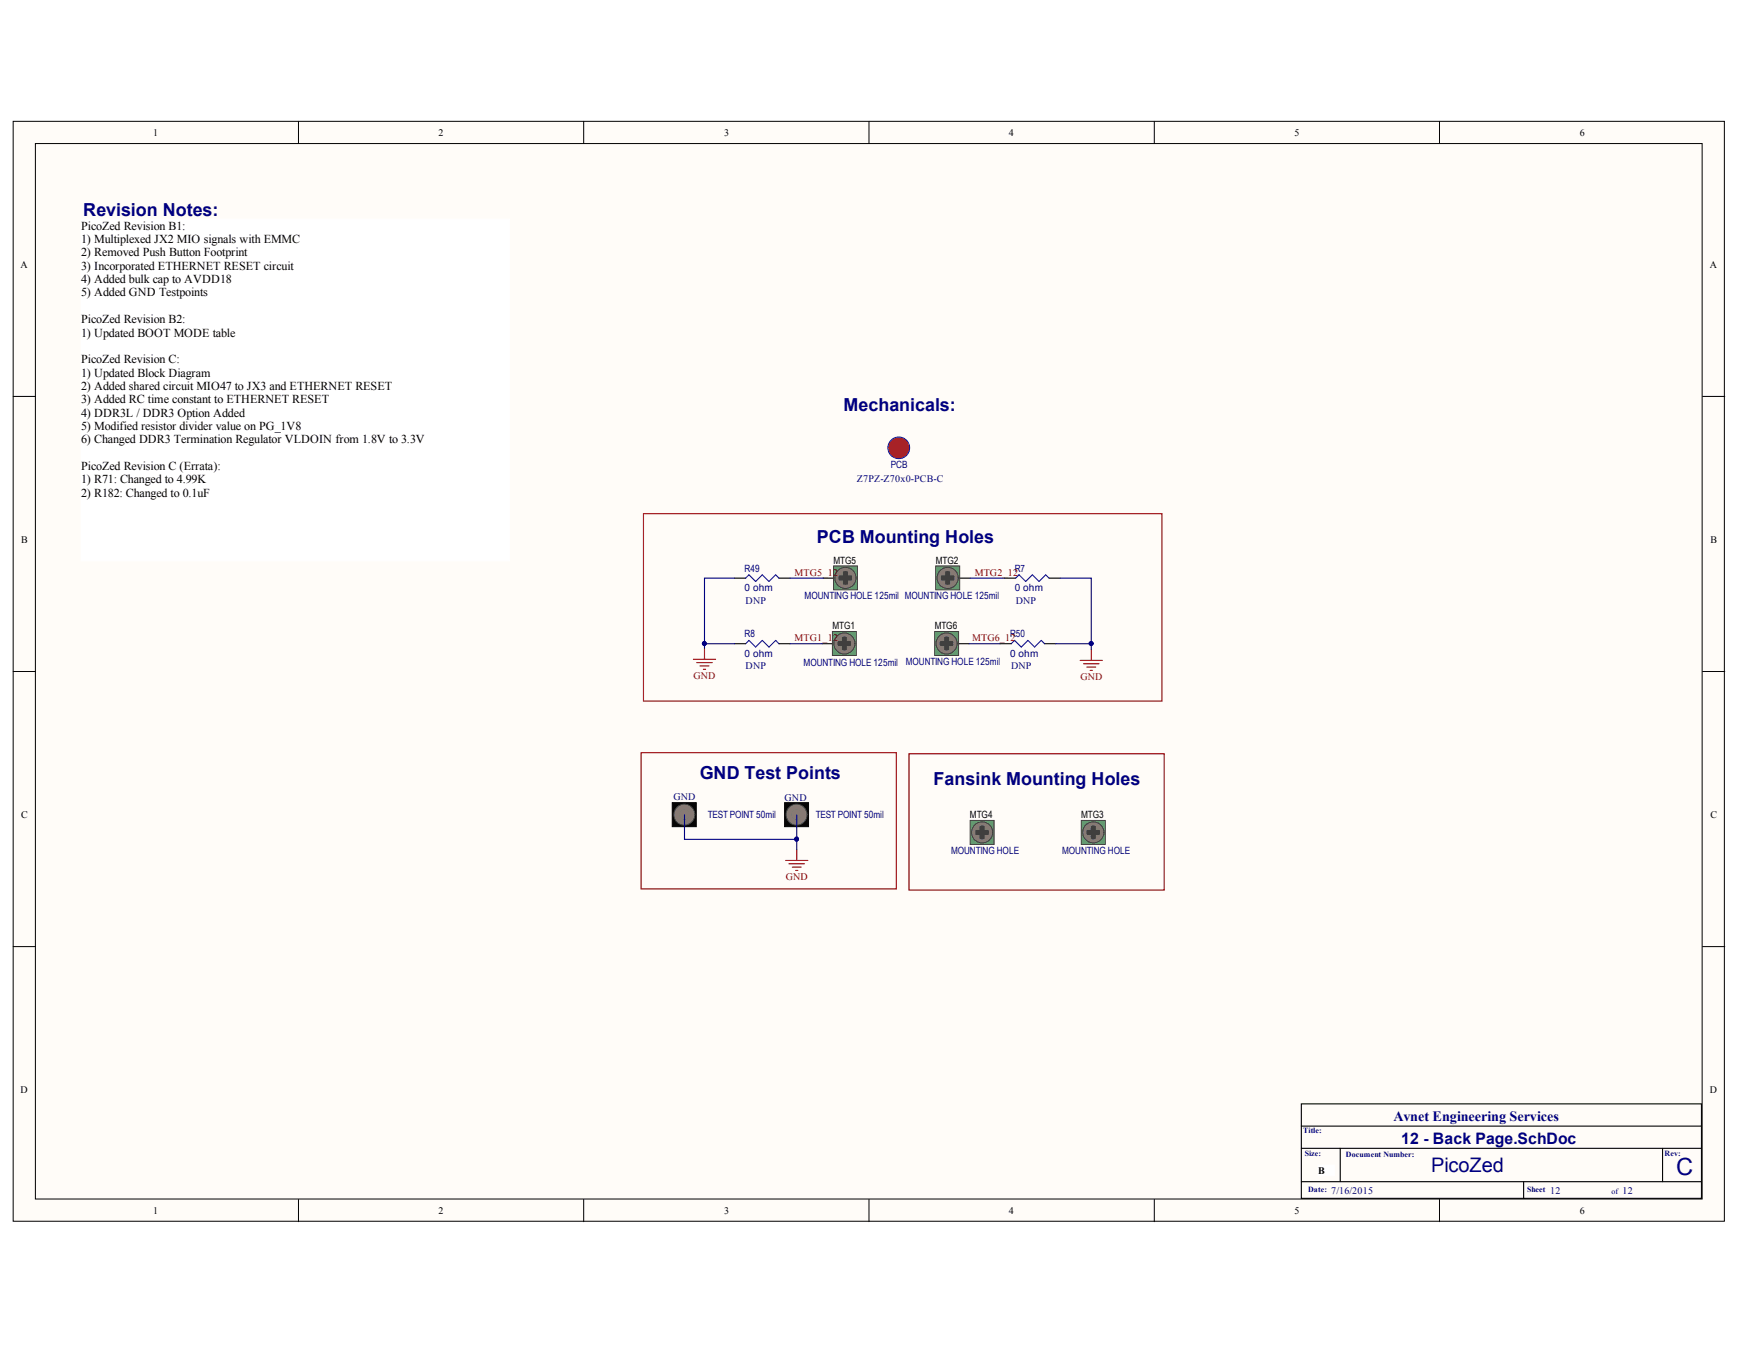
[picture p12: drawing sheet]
<svg xmlns="http://www.w3.org/2000/svg" width="279mm" height="216mm" viewBox="0 0 279 216" stroke-linecap="round" stroke-linejoin="round" font-family="sans-serif">
<defs><g id="words">
<text font-size="3.8" fill="#000080" x="269.1" y="188.7">C</text>
<text font-size="3.2" fill="#000080" x="229.8" y="188.1">PicoZed</text>
<g font-size="2.9" fill="#000080">
<text x="13.4" y="34.7">Revision Notes:</text>
<text x="135.5" y="65.9">Mechanicals:</text>
<text x="131.1" y="87.2">PCB Mounting Holes</text>
<text x="112.4" y="125">GND Test Points</text>
<text x="149.9" y="125.9">Fansink Mounting Holes</text>
</g>
<text font-size="2.5" fill="#000080" x="225" y="183.6">12 - Back Page.SchDoc</text>
<text font-size="2.3" fill="#000080" x="223.7" y="179.9">Avnet Engineering Services</text>
<g font-size="1.9">
<text x="13" y="36.9">PicoZed Revision B1:</text>
<text x="13" y="39.1">1) Multiplexed JX2 MIO signals with EMMC</text>
<text x="13" y="41.2">2) Removed Push Button Footprint</text>
<text x="13" y="43.3">3) Incorporated ETHERNET RESET circuit</text>
<text x="13" y="45.5">4) Added bulk cap to AVDD18</text>
<text x="13" y="47.6">5) Added GND Testpoints</text>
<text x="13" y="51.9">PicoZed Revision B2:</text>
<text x="13" y="54">1) Updated BOOT MODE table</text>
<text x="13" y="58.3">PicoZed Revision C:</text>
<text x="13" y="60.4">1) Updated Block Diagram</text>
<text x="13" y="62.6">2) Added shared circuit MIO47 to JX3 and ETHERNET RESET</text>
<text x="13" y="64.8">3) Added RC time constant to ETHERNET RESET</text>
<text x="13" y="66.9">4) DDR3L / DDR3 Option Added</text>
<text x="13" y="69">5) Modified resistor divider value on PG_1V8</text>
<text x="13" y="71.2">6) Changed DDR3 Termination Regulator VLDOIN from 1.8V to 3.3V</text>
<text x="13" y="75.4">PicoZed Revision C (Errata):</text>
<text x="13" y="77.6">1) R71: Changed to 4.99K</text>
<text x="13" y="79.7">2) R182: Changed to 0.1uF</text>
</g>
<g font-size="1.6">
<text x="24.6" y="21.8">1</text>
<text x="70.4" y="21.8">2</text>
<text x="116.3" y="21.8">3</text>
<text x="162" y="21.8">4</text>
<text x="207.8" y="21.8">5</text>
<text x="253.7" y="21.8">6</text>
<text x="3.3" y="43">A</text>
<text x="274.6" y="43">A</text>
<text x="3.4" y="87.2">B</text>
<text x="274.6" y="87.2">B</text>
<text x="133.9" y="90.5">MTG5</text>
<text x="150.3" y="90.5">MTG2</text>
<text x="133.7" y="101">MTG1</text>
<text x="150.1" y="101">MTG6</text>
<text x="3.4" y="131.3">C</text>
<text x="155.8" y="131.4">MTG4</text>
<text x="173.6" y="131.4">MTG3</text>
<text x="274.6" y="131.3">C</text>
<text x="3.3" y="175.5">D</text>
<text x="274.6" y="175.5">D</text>
<text x="211.6" y="188.4">B</text>
<text x="24.6" y="194.8">1</text>
<text x="70.4" y="194.8">2</text>
<text x="116.3" y="194.8">3</text>
<text x="162" y="194.8">4</text>
<text x="207.8" y="194.8">5</text>
<text x="253.7" y="194.8">6</text>
</g>
<g font-size="1.6" fill="#000080">
<text x="137.6" y="77.4">Z7PZ-Z70x0-PCB-C</text>
<text x="143.1" y="75.1">PCB</text>
<text x="119.6" y="94.9">0 ohm</text>
<text x="119.6" y="91.8">R49</text>
<text x="162.9" y="94.9">0 ohm</text>
<text x="162.9" y="91.8">R7</text>
<text x="119.7" y="97">DNP</text>
<text x="129.2" y="96.2">MOUNTING HOLE 125mil MOUNTING HOLE 125mil</text>
<text x="163.1" y="97">DNP</text>
<text x="119.6" y="105.5">0 ohm</text>
<text x="119.6" y="102.3">R8</text>
<text x="119.7" y="107.4">DNP</text>
<text x="129" y="106.9">MOUNTING HOLE 125mil</text>
<text x="145.4" y="106.8">MOUNTING HOLE 125mil</text>
<text x="162.2" y="105.5">0 ohm</text>
<text x="162.2" y="102.3">R50</text>
<text x="162.4" y="107.4">DNP</text>
<text x="108.1" y="128.5">GND</text>
<text x="113.6" y="131.4">TEST POINT 50mil</text>
<text x="126" y="128.7">GND</text>
<text x="131" y="131.4">TEST POINT 50mil</text>
<text x="152.7" y="137.1">MOUNTING HOLE</text>
<text x="170.6" y="137.1">MOUNTING HOLE</text>
<text x="213.8" y="191.6">7/16/2015</text>
<text x="248.9" y="191.6">12</text>
<text x="260.5" y="191.6">12</text>
</g>
<g font-size="1.6" fill="#800000">
<text x="127.6" y="92.5">MTG5_12</text>
<text x="156.5" y="92.5">MTG2_12</text>
<text x="127.6" y="103">MTG1_1</text>
<text x="133.8" y="103">2</text>
<text x="156.1" y="103">MTG6_12</text>
<text x="111.4" y="109">GND</text>
<text x="173.5" y="109.2">GND</text>
<text x="126.2" y="141.3">GND</text>
</g>
<g font-size="1.3" fill="#000080">
<text x="209.3" y="181.9">Title:</text>
<text x="209.5" y="185.6">Size:</text>
<text x="216.1" y="185.8">Document Number:</text>
<text x="267.3" y="185.6">Rev:</text>
<text x="210" y="191.4">Date:</text>
<text x="245.2" y="191.4">Sheet</text>
<text x="258.7" y="191.7">of</text>
</g>
</g></defs>
<g fill="#fffcf8" stroke="#000" stroke-width=".16">
<path d="M2.1 19.5h274.8v176.5h-274.8z"/>
<path d="M5.7 23h267.6v169.5h-267.6z"/>
</g>
<g fill="none" stroke="#000" stroke-width=".16">
<path d="M47.9 19.5v3.5M93.7 19.5v3.5M139.5 19.5v3.5M185.4 19.5v3.5M231.1 19.5v3.5M2.1 63.6h3.6M273.4 63.6h3.6M2.1 107.8h3.6M273.4 107.8h3.6M2.1 151.9h3.6M273.4 151.9h3.6M47.9 192.5v3.6"/>
<path d="M93.7 192.5v3.6M139.5 192.5v3.6M185.4 192.5v3.6M231.1 192.5v3.6"/>
</g>
<path d="M209 177.2h64.2v15.2h-64.2zM209 180.8h64.2M209 184.3h64.2M209 189.7h64.2M215.2 184.3v5.4M244.7 189.7v2.7M267 184.3v5.4" fill="none" stroke="#000" stroke-width=".18"/>
<path d="M211.6 187h2.6v1.7h-2.6z" fill="#fff" stroke="#fff" stroke-width=".16"/>
<circle cx="144.3" cy="71.9" r="1.74" fill="#ee0e22" stroke="#00f" stroke-width=".16"/>
<path d="M103.3 82.5h83.3v30h-83.3z" fill="none" stroke="#800000" stroke-width=".18"/>
<path d="M155.8 131.7h3.8v3.9h-3.8z" fill="#3bb253" stroke="#443c3e" stroke-width=".16"/>
<g fill="none" stroke="#857a74" stroke-width=".89">
<circle cx="157.7" cy="133.6" r="1.23"/>
<circle cx="157.7" cy="133.6" r=".39"/>
</g>
<g fill="#443c3e" stroke="#443c3e" stroke-width=".16">
<path d="M156.5 133.3h2.4v.6h-2.4z"/>
<path d="M157.4 132.4h.6v2.4h-.6z"/>
</g>
<circle cx="157.7" cy="133.6" r="1.37" fill="none" stroke="#857a74" stroke-width=".54"/>
<circle cx="157.7" cy="133.6" r="1.69" fill="none" stroke="#443c3e" stroke-width=".16"/>
<path d="M173.6 131.7h3.9v3.9h-3.9z" fill="#3bb253" stroke="#443c3e" stroke-width=".16"/>
<g fill="none" stroke="#857a74" stroke-width=".89">
<circle cx="175.6" cy="133.6" r="1.23"/>
<circle cx="175.6" cy="133.6" r=".39"/>
</g>
<g fill="#443c3e" stroke="#443c3e" stroke-width=".16">
<path d="M174.3 133.3h2.5v.6h-2.5z"/>
<path d="M175.2 132.4h.7v2.4h-.7z"/>
</g>
<circle cx="175.6" cy="133.6" r="1.37" fill="none" stroke="#857a74" stroke-width=".54"/>
<circle cx="175.6" cy="133.6" r="1.69" fill="none" stroke="#443c3e" stroke-width=".16"/>
<path d="M146 121h40.9v21.9h-40.9z" fill="none" stroke="#800000" stroke-width=".18"/>
<path d="M13 35.2h68.8v54.8h-68.8z" fill="#fff" stroke="#fff" stroke-width=".16"/>
<path d="M132.2 92.8h5.4" fill="none" stroke="#000" stroke-width=".18"/>
<path d="M133.8 90.8h3.9v3.9h-3.9z" fill="#3bb253" stroke="#443c3e" stroke-width=".16"/>
<g fill="none" stroke="#857a74" stroke-width=".89">
<circle cx="135.8" cy="92.8" r=".39"/>
<circle cx="135.8" cy="92.8" r="1.23"/>
</g>
<g fill="#443c3e" stroke="#443c3e" stroke-width=".16">
<path d="M134.6 92.4h2.4v.7h-2.4z"/>
<path d="M135.4 91.6h.7v2.4h-.7z"/>
</g>
<circle cx="135.8" cy="92.8" r="1.37" fill="none" stroke="#857a74" stroke-width=".54"/>
<circle cx="135.8" cy="92.8" r="1.7" fill="none" stroke="#443c3e" stroke-width=".16"/>
<path d="M150.4 92.8h5.4" fill="none" stroke="#000" stroke-width=".18"/>
<path d="M150.2 90.8h3.9v3.9h-3.9z" fill="#3bb253" stroke="#443c3e" stroke-width=".16"/>
<g fill="none" stroke="#857a74" stroke-width=".89">
<circle cx="152.2" cy="92.8" r=".39"/>
<circle cx="152.2" cy="92.8" r="1.23"/>
</g>
<g fill="#443c3e" stroke="#443c3e" stroke-width=".16">
<path d="M151 92.4h2.4v.7h-2.4z"/>
<path d="M151.9 91.6h.6v2.4h-.6z"/>
</g>
<circle cx="152.2" cy="92.8" r="1.37" fill="none" stroke="#857a74" stroke-width=".54"/>
<circle cx="152.2" cy="92.8" r="1.7" fill="none" stroke="#443c3e" stroke-width=".16"/>
<path d="M150.2 103.3h5.4" fill="none" stroke="#000" stroke-width=".18"/>
<path d="M150.1 101.4h3.8v3.8h-3.8z" fill="#3bb253" stroke="#443c3e" stroke-width=".16"/>
<g fill="none" stroke="#857a74" stroke-width=".89">
<circle cx="152" cy="103.3" r=".39"/>
<circle cx="152" cy="103.3" r="1.23"/>
</g>
<g fill="#443c3e" stroke="#443c3e" stroke-width=".16">
<path d="M150.8 103h2.4v.6h-2.4z"/>
<path d="M151.7 102.1h.6v2.4h-.6z"/>
</g>
<circle cx="152" cy="103.3" r="1.37" fill="none" stroke="#857a74" stroke-width=".54"/>
<circle cx="152" cy="103.3" r="1.69" fill="none" stroke="#443c3e" stroke-width=".16"/>
<path d="M132 103.3h5.4" fill="none" stroke="#000" stroke-width=".18"/>
<path d="M133.7 101.4h3.8v3.8h-3.8z" fill="#3bb253" stroke="#443c3e" stroke-width=".16"/>
<g fill="none" stroke="#857a74" stroke-width=".89">
<circle cx="135.6" cy="103.3" r=".39"/>
<circle cx="135.6" cy="103.3" r="1.23"/>
<circle cx="109.9" cy="130.8" r="1.23"/>
<circle cx="109.9" cy="130.8" r=".39"/>
<circle cx="127.9" cy="130.8" r="1.23"/>
<circle cx="127.9" cy="130.8" r=".39"/>
</g>
<g fill="#443c3e" stroke="#443c3e" stroke-width=".16">
<path d="M134.4 103h2.4v.6h-2.4z"/>
<path d="M135.3 102.1h.6v2.4h-.6z"/>
</g>
<g fill="none" stroke="#857a74" stroke-width=".54">
<circle cx="135.6" cy="103.3" r="1.37"/>
<circle cx="109.9" cy="130.8" r="1.37"/>
<circle cx="127.9" cy="130.8" r="1.37"/>
</g>
<g fill="none" stroke="#443c3e" stroke-width=".16">
<circle cx="135.6" cy="103.3" r="1.69"/>
<circle cx="109.9" cy="130.8" r="1.69"/>
<circle cx="127.9" cy="130.8" r="1.69"/>
</g>
<path d="M119.7 92.8l.6-.5 1 1 1.1-1 1.1 1 1-1 .6 .5M163.1 92.8l.5-.5 1.1 1 1.1-1 1 1 1.1-1 .5 .5M119.7 103.3l.6-.5 1 1.1 1.1-1.1 1.1 1.1 1-1.1 .6 .5M162.4 103.3l.5-.5 1.1 1.1 1.1-1.1 1 1.1 1.1-1.1 .5 .5" fill="none" stroke="#00f" stroke-width=".18"/>
<path d="M117.9 92.8h1.8M125.1 92.8h1.8M161.3 92.8h1.8M168.4 92.8h1.8M117.9 103.3h1.8M125.1 103.3h1.8M160.6 103.3h1.8M167.7 103.3h1.8M109.9 129v1.8M127.9 129v1.8" fill="none" stroke="#000" stroke-width=".18"/>
<path d="M117.9 92.8h-4.8v10.5M126.9 92.8h5.3M155.8 92.8h5.5M170.2 92.8h5v10.5M117.9 103.3h-4.8v.7M126.9 103.3h5.1M155.6 103.3h5M169.5 103.3h5.7v.9M109.9 130.8v3.9h18v1.6M127.9 130.8v3.9" fill="none" stroke="#000080" stroke-width=".18"/>
<g fill="none" stroke="#800000" stroke-width=".18">
<path d="M111.3 105.8h3.6M111.9 106.4h2.5M112.4 106.9h1.4M112.9 107.4h.4M113.1 104v1.8M173.4 106h3.6M174 106.5h2.5M174.5 107.1h1.4M175.1 107.6h.3M175.2 104.2v1.8M103 120.8h40.9v21.9h-40.9zM126.2 138.1h3.5"/>
<path d="M126.7 138.7h2.5M127.2 139.2h1.5M127.8 139.7h.3M127.9 136.3v1.8"/>
</g>
<g fill="#000080" stroke="#000080" stroke-width=".16">
<circle cx="113.1" cy="103.3" r=".32"/>
<circle cx="175.2" cy="103.3" r=".32"/>
<circle cx="127.9" cy="134.7" r=".32"/>
</g>
<path d="M107.9 128.8h3.9v3.9h-3.9zM126 128.8h3.8v3.9h-3.8z" fill="#000" stroke="#000" stroke-width=".16"/>
<use href="#words"/>
</svg>
